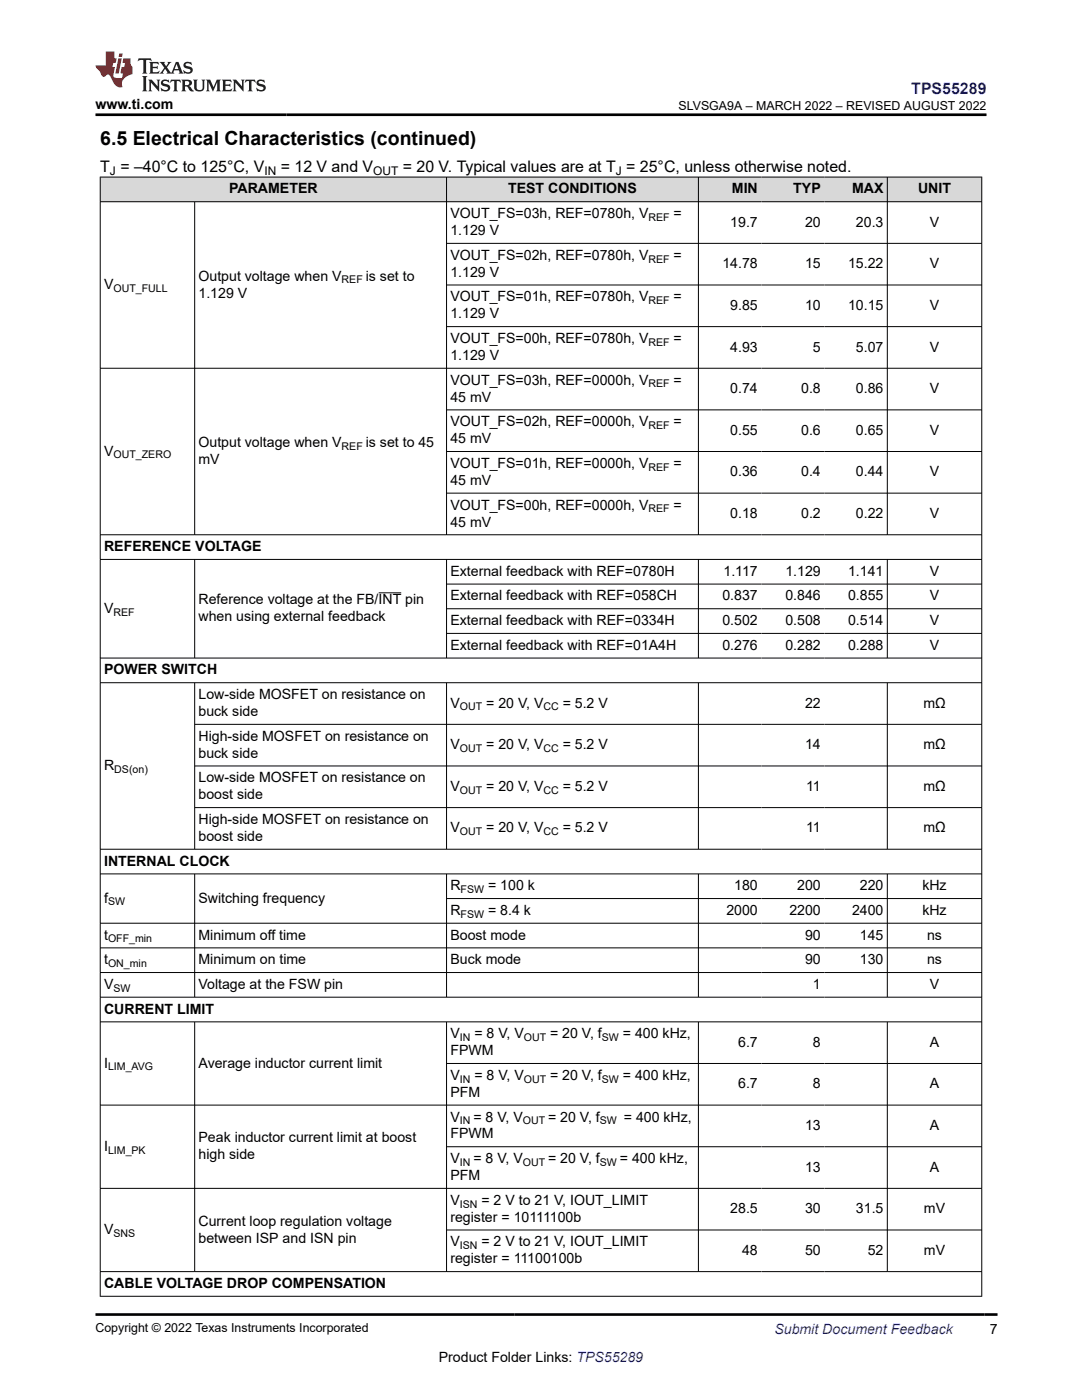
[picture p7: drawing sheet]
<svg xmlns="http://www.w3.org/2000/svg" width="216mm" height="279mm" viewBox="0 0 216 279" stroke-linecap="round" stroke-linejoin="round" font-family="sans-serif">
<defs><g id="words">
<text font-size="3.9" x="20" y="28.8">6.5 Electrical Characteristics (continued)</text>
<text font-size="3.2" fill="#00f" x="181.8" y="18.7">TPS55289</text>
<g font-size="3.2">
<text x="20" y="34.3">T = –40°C to 125°C, V</text>
<text x="56" y="34.3">= 12 V and V</text>
<text x="80.4" y="34.3">= 20 V. Typical values are at T = 25°C, unless otherwise noted.</text>
</g>
<g font-size="2.8">
<text x="19.1" y="21.8">www.ti.com</text>
<text x="45.7" y="38.6">PARAMETER</text>
<text x="101.4" y="38.6">TEST CONDITIONS</text>
<text x="146" y="38.6">MIN</text>
<text x="158.3" y="38.6">TYP</text>
<text x="170" y="38.6">MAX</text>
<text x="183.2" y="38.6">UNIT</text>
<text x="89.9" y="43.5">VOUT_FS=03h, REF=0780h, V</text>
<text x="89.9" y="46.9">1.129 V</text>
<text x="134.4" y="43.5">=</text>
<text x="145.7" y="45.2">19.7</text>
<text x="160.6" y="45.2">20</text>
<text x="170.8" y="45.2">20.3</text>
<text x="185.5" y="45.2">V</text>
<text x="89.9" y="51.8">VOUT_FS=02h, REF=0780h, V</text>
<text x="134.4" y="51.8">=</text>
<text x="144.2" y="53.5">14.78</text>
<text x="160.6" y="53.5">15</text>
<text x="169.2" y="53.5">15.22</text>
<text x="185.5" y="53.5">V</text>
<text x="20.8" y="57.7">V</text>
<text x="39.6" y="56">Output voltage when V</text>
<text x="39.6" y="59.4">1.129 V</text>
<text x="73" y="56">is set to</text>
<text x="89.9" y="55.2">1.129 V</text>
<text x="89.9" y="60.2">VOUT_FS=01h, REF=0780h, V</text>
<text x="89.9" y="63.5">1.129 V</text>
<text x="134.4" y="60.2">=</text>
<text x="145.7" y="61.8">9.85</text>
<text x="160.6" y="61.8">10</text>
<text x="169.2" y="61.8">10.15</text>
<text x="185.5" y="61.8">V</text>
<text x="89.9" y="68.5">VOUT_FS=00h, REF=0780h, V</text>
<text x="89.9" y="71.8">1.129 V</text>
<text x="134.4" y="68.5">=</text>
<text x="145.7" y="70.2">4.93</text>
<text x="162.2" y="70.2">5</text>
<text x="170.8" y="70.2">5.07</text>
<text x="185.5" y="70.2">V</text>
<text x="89.9" y="76.8">VOUT_FS=03h, REF=0000h, V</text>
<text x="134.4" y="76.8">=</text>
<text x="89.9" y="80.2">45 mV</text>
<text x="145.7" y="78.5">0.74</text>
<text x="159.9" y="78.5">0.8</text>
<text x="170.8" y="78.5">0.86</text>
<text x="185.5" y="78.5">V</text>
<text x="39.6" y="89.2">Output voltage when V</text>
<text x="73" y="89.2">is set to 45</text>
<text x="89.9" y="85.1">VOUT_FS=02h, REF=0000h, V</text>
<text x="89.9" y="88.5">45 mV</text>
<text x="134.4" y="85.1">=</text>
<text x="145.7" y="86.8">0.55</text>
<text x="159.9" y="86.8">0.6</text>
<text x="170.8" y="86.8">0.65</text>
<text x="185.5" y="86.8">V</text>
<text x="20.8" y="90.9">V</text>
<text x="39.6" y="92.6">mV</text>
<text x="89.9" y="93.4">VOUT_FS=01h, REF=0000h, V</text>
<text x="134.4" y="93.4">=</text>
<text x="145.7" y="95.1">0.36</text>
<text x="159.9" y="95.1">0.4</text>
<text x="170.8" y="95.1">0.44</text>
<text x="185.5" y="95.1">V</text>
<text x="89.9" y="96.8">45 mV</text>
<text x="89.9" y="101.7">VOUT_FS=00h, REF=0000h, V</text>
<text x="134.4" y="101.7">=</text>
<text x="89.9" y="105.1">45 mV</text>
<text x="145.7" y="103.4">0.18</text>
<text x="159.9" y="103.4">0.2</text>
<text x="170.8" y="103.4">0.22</text>
<text x="185.5" y="103.4">V</text>
<text x="20.8" y="110">REFERENCE VOLTAGE</text>
<text x="89.9" y="114.9">External feedback with REF=0780H</text>
<text x="89.9" y="119.8">External feedback with REF=058CH</text>
<text x="144.2" y="119.8">0.837</text>
<text x="144.4" y="114.9">1.117</text>
<text x="156.7" y="114.9">1.129</text>
<text x="156.7" y="119.8">0.846</text>
<text x="169.2" y="114.9">1.141</text>
<text x="169.2" y="119.8">0.855</text>
<text x="185.5" y="114.9">V</text>
<text x="185.5" y="119.8">V</text>
<text x="20.8" y="122.3">V</text>
<text x="39.6" y="120.6">Reference voltage at the FB/INT pin</text>
<text x="39.6" y="124">when using external feedback</text>
<text x="89.9" y="124.8">External feedback with REF=0334H</text>
<text x="144.2" y="124.8">0.502</text>
<text x="156.7" y="124.8">0.508</text>
<text x="169.2" y="124.8">0.514</text>
<text x="185.5" y="124.8">V</text>
<text x="89.9" y="129.7">External feedback with REF=01A4H</text>
<text x="144.2" y="129.7">0.276</text>
<text x="156.7" y="129.7">0.282</text>
<text x="169.2" y="129.7">0.288</text>
<text x="185.5" y="129.7">V</text>
<text x="20.8" y="134.6">POWER SWITCH</text>
<text x="39.6" y="139.5">Low-side MOSFET on resistance on</text>
<text x="39.6" y="142.9">buck side</text>
<text x="89.9" y="141.2">V</text>
<text x="97" y="141.2">= 20 V, V</text>
<text x="112.3" y="141.2">= 5.2 V</text>
<text x="160.6" y="141.2">22</text>
<text x="184.2" y="141.2">mΩ</text>
<text x="39.6" y="147.8">High-side MOSFET on resistance on</text>
<text x="89.9" y="149.5">V</text>
<text x="97" y="149.5">= 20 V, V</text>
<text x="112.3" y="149.5">= 5.2 V</text>
<text x="160.6" y="149.5">14</text>
<text x="184.2" y="149.5">mΩ</text>
<text x="20.8" y="153.7">R</text>
<text x="39.6" y="151.2">buck side</text>
<text x="39.6" y="156.1">Low-side MOSFET on resistance on</text>
<text x="39.6" y="159.5">boost side</text>
<text x="89.9" y="157.8">V</text>
<text x="97" y="157.8">= 20 V, V</text>
<text x="112.3" y="157.8">= 5.2 V</text>
<text x="160.9" y="157.8">11</text>
<text x="184.2" y="157.8">mΩ</text>
<text x="39.6" y="164.4">High-side MOSFET on resistance on</text>
<text x="39.6" y="167.8">boost side</text>
<text x="89.9" y="166.1">V</text>
<text x="97" y="166.1">= 20 V, V</text>
<text x="112.3" y="166.1">= 5.2 V</text>
<text x="160.9" y="166.1">11</text>
<text x="184.2" y="166.1">mΩ</text>
<text x="20.8" y="172.8">INTERNAL CLOCK</text>
<text x="89.9" y="177.7">R</text>
<text x="97.4" y="177.7">= 100 k</text>
<text x="146.5" y="177.7">180</text>
<text x="159.1" y="177.7">200</text>
<text x="171.6" y="177.7">220</text>
<text x="184" y="177.7">kHz</text>
<text x="20.8" y="180.1">f</text>
<text x="39.6" y="180.1">Switching frequency</text>
<text x="89.9" y="182.6">R</text>
<text x="97.4" y="182.6">= 8.4 k</text>
<text x="144.9" y="182.6">2000</text>
<text x="157.5" y="182.6">2200</text>
<text x="170" y="182.6">2400</text>
<text x="184" y="182.6">kHz</text>
<text x="20.8" y="187.5">t</text>
<text x="39.6" y="187.5">Minimum off time</text>
<text x="89.9" y="187.5">Boost mode</text>
<text x="160.6" y="187.5">90</text>
<text x="171.6" y="187.5">145</text>
<text x="185" y="187.5">ns</text>
<text x="20.8" y="192.4">t</text>
<text x="20.8" y="197.4">V</text>
<text x="39.6" y="192.4">Minimum on time</text>
<text x="39.6" y="197.4">Voltage at the FSW pin</text>
<text x="89.9" y="192.4">Buck mode</text>
<text x="160.6" y="192.4">90</text>
<text x="162.2" y="197.4">1</text>
<text x="171.6" y="192.4">130</text>
<text x="185" y="192.4">ns</text>
<text x="185.5" y="197.4">V</text>
<text x="20.8" y="202.3">CURRENT LIMIT</text>
<text x="89.9" y="207.2">V</text>
<text x="94.7" y="207.2">= 8 V, V</text>
<text x="109.8" y="207.2">= 20 V, f</text>
<text x="124.3" y="207.2">= 400 kHz,</text>
<text x="147.3" y="208.9">6.7</text>
<text x="162.2" y="208.9">8</text>
<text x="185.5" y="208.9">A</text>
<text x="20.8" y="213.1">I</text>
<text x="39.6" y="213.1">Average inductor current limit</text>
<text x="89.9" y="210.6">FPWM</text>
<text x="89.9" y="215.5">V</text>
<text x="94.7" y="215.5">= 8 V, V</text>
<text x="109.8" y="215.5">= 20 V, f</text>
<text x="124.3" y="215.5">= 400 kHz,</text>
<text x="89.9" y="218.9">PFM</text>
<text x="147.3" y="217.2">6.7</text>
<text x="162.2" y="217.2">8</text>
<text x="185.5" y="217.2">A</text>
<text x="39.6" y="228">Peak inductor current limit at boost</text>
<text x="89.9" y="223.8">V</text>
<text x="89.9" y="227.2">FPWM</text>
<text x="94.5" y="223.8">= 8 V, V</text>
<text x="109.4" y="223.8">= 20 V, f</text>
<text x="124.5" y="223.8">= 400 kHz,</text>
<text x="160.6" y="225.5">13</text>
<text x="185.5" y="225.5">A</text>
<text x="20.8" y="229.7">I</text>
<text x="39.6" y="231.4">high side</text>
<text x="89.9" y="232.1">V</text>
<text x="94.5" y="232.1">= 8 V, V</text>
<text x="109.4" y="232.1">= 20 V, f</text>
<text x="123.7" y="232.1">= 400 kHz,</text>
<text x="160.6" y="233.8">13</text>
<text x="185.5" y="233.8">A</text>
<text x="89.9" y="235.5">PFM</text>
<text x="39.6" y="244.6">Current loop regulation voltage</text>
<text x="89.9" y="240.4">V</text>
<text x="89.9" y="243.8">register = 10111100b</text>
<text x="96.1" y="240.4">= 2 V to 21 V, IOUT_LIMIT</text>
<text x="145.7" y="242.1">28.5</text>
<text x="160.6" y="242.1">30</text>
<text x="170.8" y="242.1">31.5</text>
<text x="184.4" y="242.1">mV</text>
<text x="20.8" y="246.3">V</text>
<text x="39.6" y="248">between ISP and ISN pin</text>
<text x="89.9" y="248.7">V</text>
<text x="96.1" y="248.7">= 2 V to 21 V, IOUT_LIMIT</text>
<text x="148.1" y="250.4">48</text>
<text x="160.6" y="250.4">50</text>
<text x="173.1" y="250.4">52</text>
<text x="184.4" y="250.4">mV</text>
<text x="20.8" y="257.1">CABLE VOLTAGE DROP COMPENSATION</text>
<text x="89.9" y="252.1">register = 11100100b</text>
<text x="197.5" y="266.1">7</text>
<text x="87.6" y="271.7">Product Folder Links: TPS55289</text>
</g>
<text font-size="2.8" fill="#00f" x="154.5" y="266.2">Submit Document Feedback</text>
<g font-size="2.5">
<text x="135.4" y="21.9">SLVSGA9A – MARCH 2022 – REVISED AUGUST 2022</text>
<text x="19.1" y="265.9">Copyright © 2022 Texas Instruments Incorporated</text>
</g>
<g font-size="2.4">
<text x="21.9" y="34.9">J</text>
<text x="52.8" y="34.9">IN</text>
<text x="74.5" y="34.9">OUT</text>
<text x="122.9" y="34.9">J</text>
</g>
<g font-size="2.1">
<text x="129.4" y="44.1">REF</text>
<text x="129.4" y="52.4">REF</text>
<text x="22.6" y="58.3">OUT_FULL</text>
<text x="68.2" y="56.6">REF</text>
<text x="129.4" y="60.7">REF</text>
<text x="129.4" y="69">REF</text>
<text x="129.4" y="77.3">REF</text>
<text x="68.2" y="89.8">REF</text>
<text x="129.4" y="85.6">REF</text>
<text x="22.6" y="91.5">OUT_ZERO</text>
<text x="129.4" y="93.9">REF</text>
<text x="129.4" y="102.3">REF</text>
<text x="22.6" y="122.9">REF</text>
<text x="91.8" y="141.8">OUT</text>
<text x="108.4" y="141.8">CC</text>
<text x="22.8" y="154.2">DS(on)</text>
<text x="91.8" y="150.1">OUT</text>
<text x="108.4" y="150.1">CC</text>
<text x="91.8" y="158.4">OUT</text>
<text x="108.4" y="158.4">CC</text>
<text x="91.8" y="166.7">OUT</text>
<text x="108.4" y="166.7">CC</text>
<text x="91.9" y="178.2">FSW</text>
<text x="21.6" y="180.7">SW</text>
<text x="91.9" y="183.2">FSW</text>
<text x="21.6" y="188.1">OFF_min</text>
<text x="21.6" y="193">ON_min</text>
<text x="22.6" y="197.9">SW</text>
<text x="91.8" y="207.8">IN</text>
<text x="104.5" y="207.8">OUT</text>
<text x="120.1" y="207.8">SW</text>
<text x="21.6" y="213.6">LIM_AVG</text>
<text x="91.8" y="216.1">IN</text>
<text x="104.5" y="216.1">OUT</text>
<text x="120.1" y="216.1">SW</text>
<text x="91.8" y="224.4">IN</text>
<text x="104.3" y="224.4">OUT</text>
<text x="119.7" y="224.4">SW</text>
<text x="21.6" y="230.2">LIM_PK</text>
<text x="91.8" y="232.7">IN</text>
<text x="104.3" y="232.7">OUT</text>
<text x="119.7" y="232.7">SW</text>
<text x="91.8" y="241">ISN</text>
<text x="22.6" y="246.8">SNS</text>
<text x="91.8" y="249.3">ISN</text>
</g>
</g></defs>
<g fill="#d8d8d8">
<path d="M20 35.3h175.9v5h-175.9z" fill-rule="evenodd"/>
<path d="M20.1 35.4h68.9v4.8h-68.9z" fill-rule="evenodd"/>
<path d="M89.2 35.4h50.1v4.8h-50.1z" fill-rule="evenodd"/>
<path d="M139.4 35.4h12.5v4.8h-12.5z" fill-rule="evenodd"/>
<path d="M151.9 35.4h12.6v4.8h-12.6z" fill-rule="evenodd"/>
<path d="M164.5 35.4h12.5v4.8h-12.5z" fill-rule="evenodd"/>
<path d="M177.1 35.4h18.7v4.8h-18.7z" fill-rule="evenodd"/>
</g>
<g fill="none" stroke="#000" stroke-width=".2">
<path d="M19.9 35.3h176.1M20 35.3v223.5M89.1 35.3v71.5M139.4 35.3v71.5M177.1 35.3v71.5M195.9 35.3v223.5M19.9 40.3h176.1M38.8 40.3v66.5M89.1 48.6h106.9M89.1 56.9h106.9M19.9 73.5h176.1M89.1 65.2h106.9"/>
<path d="M89.1 81.8h106.9M89.1 90.1h106.9M89.1 98.4h106.9M19.9 111.6h176.1M38.8 111.6v19.8M75.5 118.3h4.6M89.1 111.6v19.8M89.1 116.6h106.9M139.4 111.6v19.8M177.1 111.6v19.8M196 106.7h-176.1M19.9 131.3h176.1"/>
<path d="M19.9 136.3h176.1M38.8 136.3v33.2M89.1 136.3v33.2M89.1 121.5h106.9M89.1 126.4h106.9M139.4 136.3v33.2M177.1 136.3v33.2M38.8 144.6h157.2M38.8 152.9h157.2M19.9 174.4h176.1M38.8 174.4v24.7M38.8 161.2h157.2"/>
<path d="M89.1 174.4v24.7M89.1 179.3h106.9M139.4 174.4v24.7M177.1 174.4v24.7M196 169.5h-176.1M19.9 184.2h176.1M19.9 189.2h176.1M19.9 194.1h176.1M19.9 199h176.1M19.9 203.9h176.1M38.8 203.9v49.9M89.1 203.9v49.9"/>
<path d="M89.1 212.2h106.9M139.4 203.9v49.9M177.1 203.9v49.9M89.1 228.9h106.9M196 220.5h-176.1M196 237.2h-176.1M19.9 258.7h176.1M89.1 245.5h106.9M196 253.8h-176.1"/>
</g>
<path d="M27.7 11.6l-.2 .6 .5-.2h.6v.1v2.2l-.2 .4h1l-.2-.4v-2.2v-.1h.5l.5 .2-.1-.6zM29.8 12.4l.2 .3v1.6l-.2 .4h1.9l.1-.6a1.08 1.08 0 0 1-1.3 .2v-.7h.6l.4 .2v-.7l-.4 .2h-.6v-.5l.2-.2a1 1 0 0 1 1 .3l-.1-.5zM31.8 12.4l1 1.1-1 1.2h.9l-.2-.2 .4-.8 .5 .8-.2 .2h1.6l-.2-.2 .1-.5h1l.1 .5-.1 .2h.9l-.2-.4-.8-1.9h-.5l-1 2.1-.8-1.1 .9-1h-.8l.2 .2-.5 .6-.3-.6 .1-.2zM35.2 12.8l.4 1h-.8zM36.8 12.5a.65 .65 0 0 0-.2 .7 .65 .65 0 0 0 .6 .5l.7 .1 .1 .3a.79 .79 0 0 1-.7 .4 .79 .79 0 0 1-.7-.5l.1 .7 .2-.1a.93 .93 0 0 0 1.1 0 .93 .93 0 0 0 .4-.9 1.46 1.46 0 0 0-1.2-.6l-.1-.3a1.09 1.09 0 0 1 1.2 .2l-.2-.6-.1 .1-.6-.2zM28.4 15.2l.2 .4v2.2l-.2 .4h1l-.2-.4v-2.2l.2-.4zM29.6 15.9l.2 .4v1.5l-.2 .4h.8l-.3-.4v-1.3l1.7 1.8v-2l.2-.4h-.8l.2 .2 .1 1.1-1.2-1.3zM32.3 16a.65 .65 0 0 0-.2 .8 .65 .65 0 0 0 .7 .4l.6 .2 .1 .2a.79 .79 0 0 1-.7 .4 .79 .79 0 0 1-.7-.5l.1 .7 .2-.1a.93 .93 0 0 0 1.1 .1 .93 .93 0 0 0 .4-1 1.46 1.46 0 0 0-1.2-.5l-.1-.4a1.09 1.09 0 0 1 1.2 .2l-.2-.6-.1 .1-.6-.1zM34.1 15.9l-.1 .6a.63 .63 0 0 1 .7-.3l.1 1.6-.3 .4h1l-.2-.4v-1.6a.66 .66 0 0 1 .8 .3l-.1-.6zM36.2 15.9l.2 .4v1.5l-.2 .4h.9l-.2-.2v-.7h.5l.1 .2a.79 .79 0 0 0 1.2 .6l-1-.9a.61 .61 0 0 0 .6-.6 .61 .61 0 0 0-.5-.7zM36.9 16.2h.2a.47 .47 0 0 1 .5 .1 .47 .47 0 0 1 .1 .5l-.2 .1-.6 .1zM38.5 15.9l.2 .2a2.27 2.27 0 0 0 .4 2 1.04 1.04 0 0 0 1.7-.7v-1.3l.2-.2h-.8l.2 .4v1.1a.6 .6 0 0 1-.6 .6 .6 .6 0 0 1-.6-.6v-1.1l.3-.4zM41.1 15.9l.2 .4v1.5l-.2 .4h.7l-.2-.4v-1.4l.9 1.9 .8-1.9v1.4l-.2 .4h1l-.3-.4v-1.5l.3-.4h-.8l-.7 1.5-.7-1.5zM44.3 15.9l.2 .4v1.5l-.2 .4h1.9l.1-.6a1.09 1.09 0 0 1-1.3 .2v-.7h.6l.4 .2v-.6l-.4 .2h-.6v-.6l.2-.1a1.01 1.01 0 0 1 1 .3l-.1-.6zM46.4 15.9l.3 .4v1.5l-.3 .4h.8l-.2-.4v-1.3l1.6 1.8v-2l.2-.4h-.7l.2 .2v1.1l-1.2-1.3zM49 15.9l-.1 .6a.63 .63 0 0 1 .8-.3v1.6l-.3 .4h1l-.2-.4v-1.6a.66 .66 0 0 1 .8 .3l-.1-.6zM51.4 16a.65 .65 0 0 0-.2 .8 .65 .65 0 0 0 .6 .4l.6 .2 .2 .2a.79 .79 0 0 1-.8 .4 .79 .79 0 0 1-.6-.5l.1 .7 .2-.1a.93 .93 0 0 0 1 .1 .93 .93 0 0 0 .5-1 1.46 1.46 0 0 0-1.3-.5l-.1-.4a1.09 1.09 0 0 1 1.3 .2l-.2-.6-.2 .1-.5-.1z" fill="#231f20"/>
<path d="M21.1 10.3v2.7h-2.1l.1 .4 .9 1a.95 .95 0 0 0 .9 .9 .59 .59 0 0 1 .6-.4 .59 .59 0 0 1 .5 .3l.4 .8a1.59 1.59 0 0 0 2.1 1.4 1.61 1.61 0 0 1 1-2.3l1-.3-.1-1.5a1.59 1.59 0 0 1-.4-1.7h-1.4l-.2 .9h.5l-.1 .9h-.5l-.2 .9v.3l.4 .1-.2 .9h-.6a.73 .73 0 0 1-1.1-.7l.3-1.5h-.5l.2-.9h.5l.2-.9h-.5v-1.3zM23.6 11.6l-.6 3.1h.7l.6-3.1zM23.8 10.7l-.1 .6h.7l.1-.6z" fill="#ed1c24"/>
<path d="M19.1 22.9h177.8M19.1 262.3h179.9" fill="none" stroke="#000" stroke-width=".53"/>
<use href="#words"/>
</svg>
